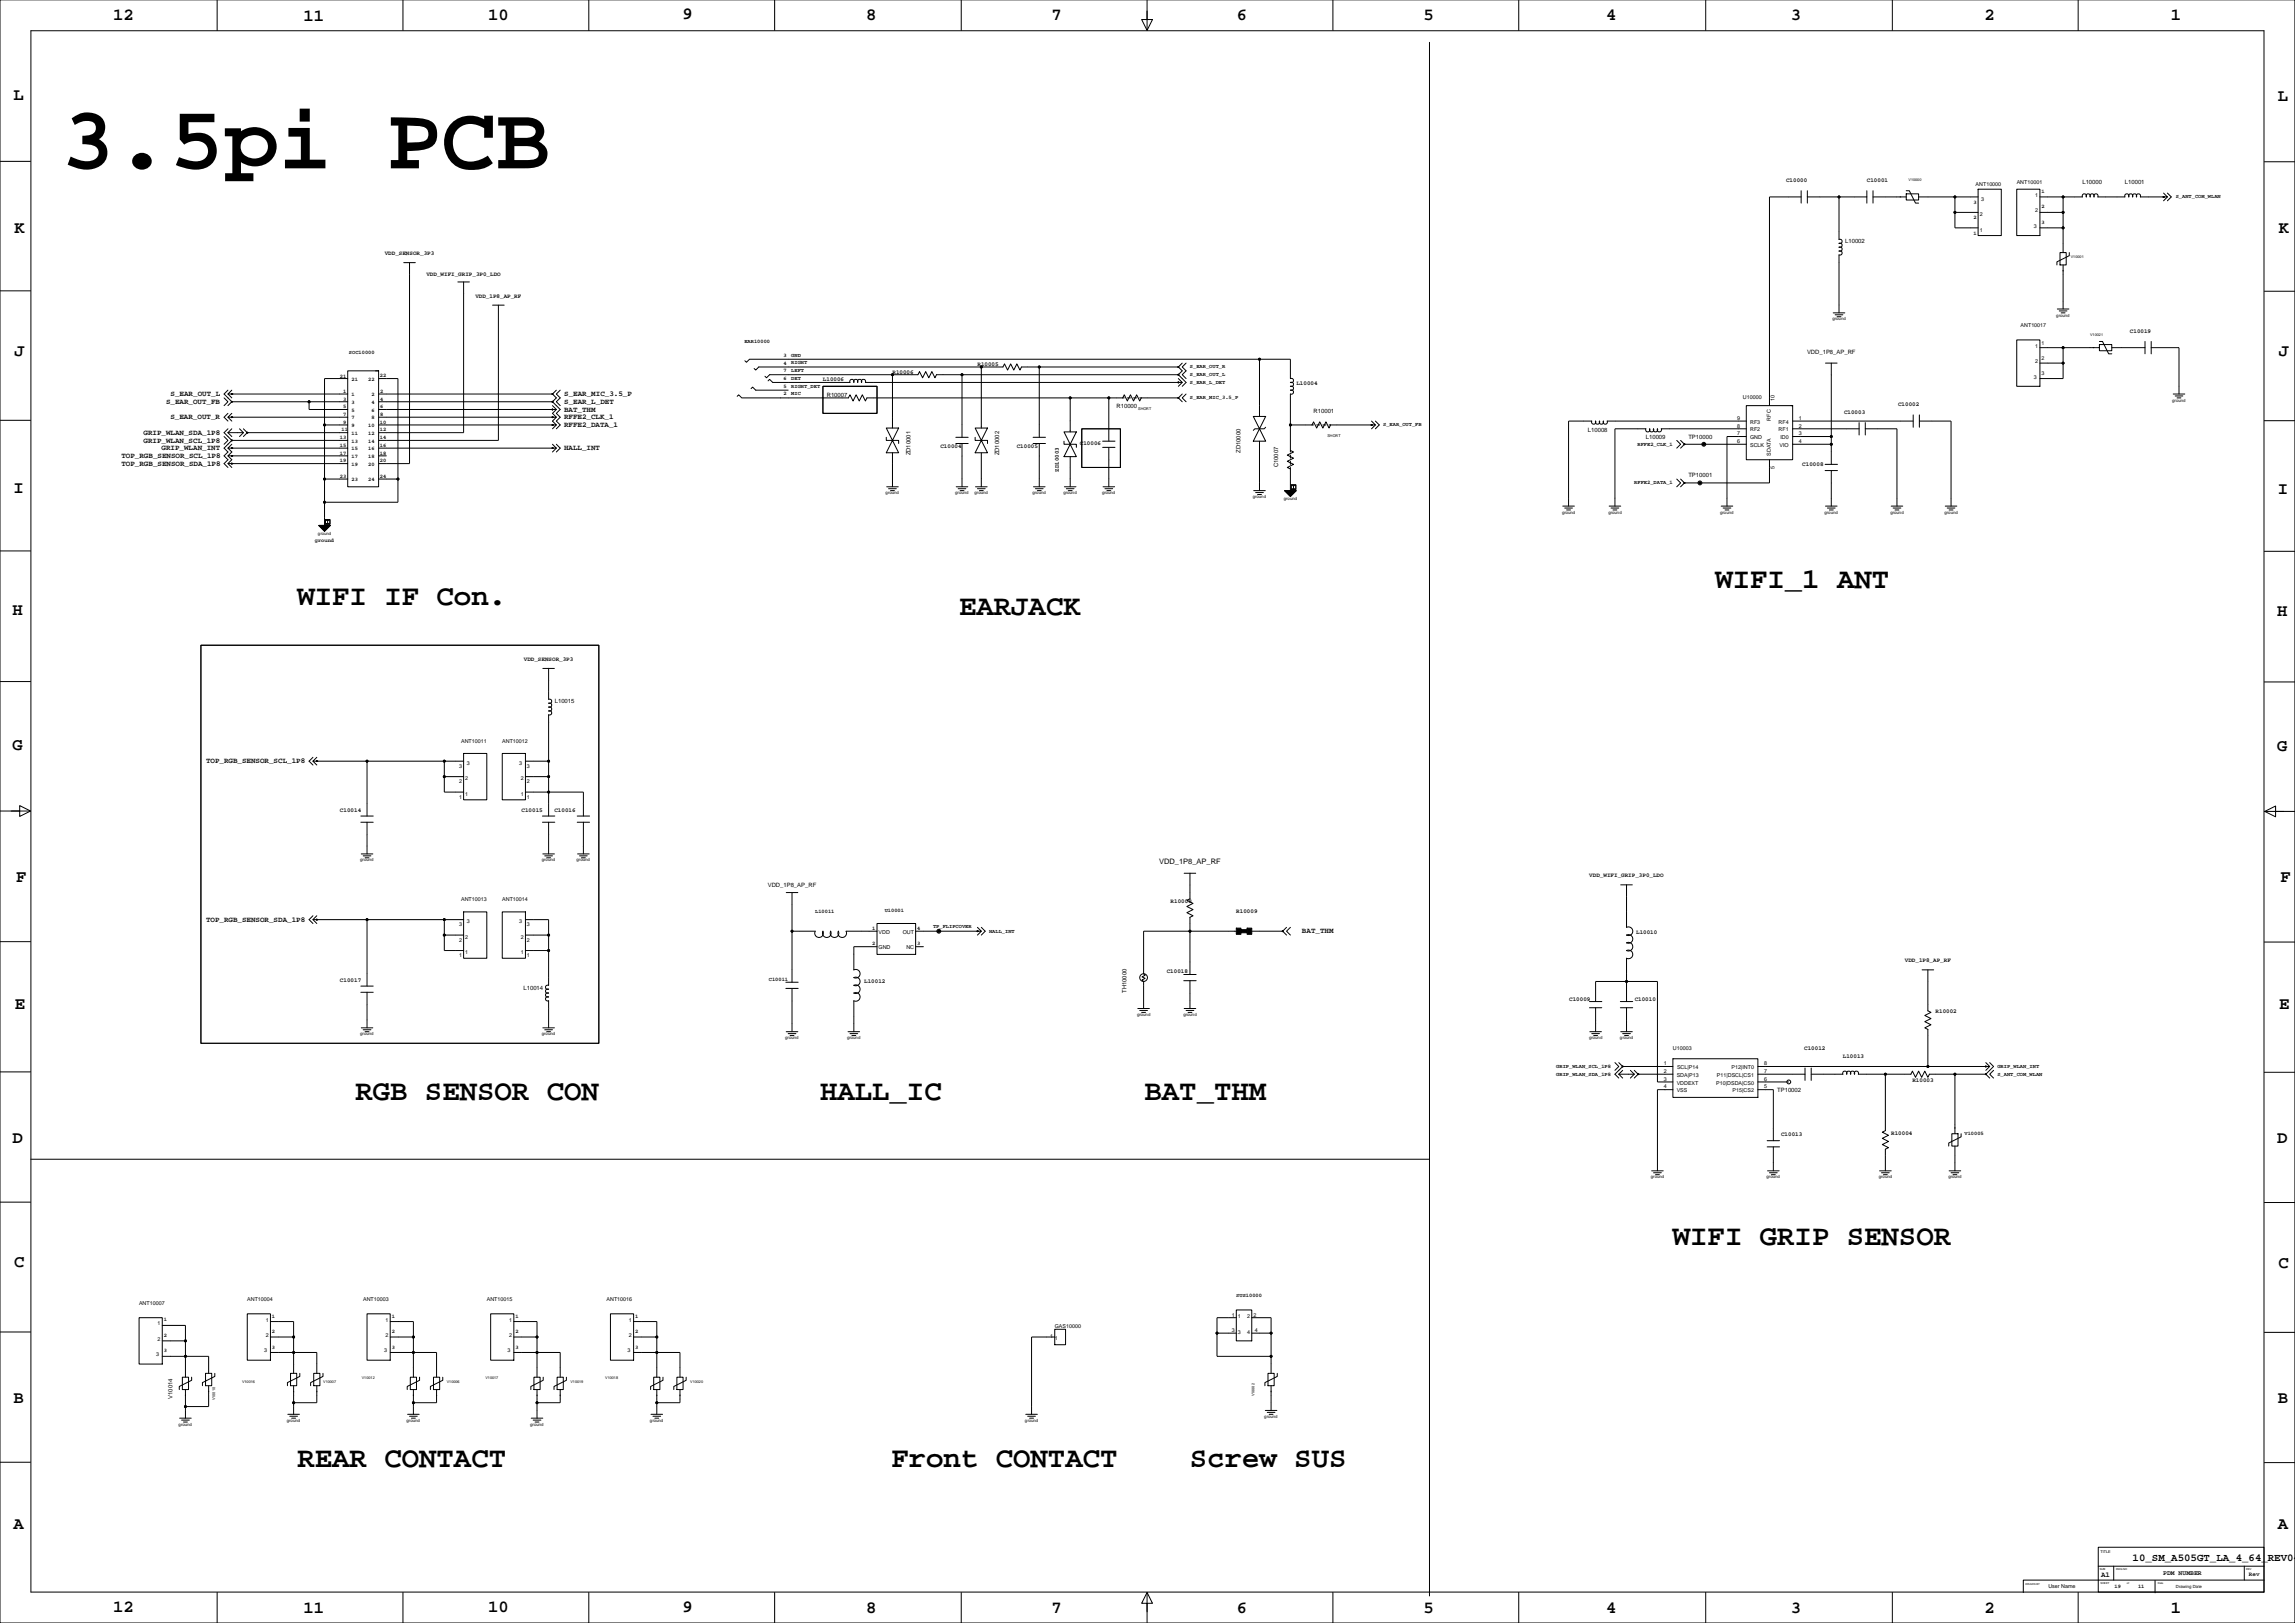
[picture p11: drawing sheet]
<svg xmlns="http://www.w3.org/2000/svg" width="1508mm" height="1066mm" viewBox="0 0 1508 1066" stroke-linecap="round" stroke-linejoin="round" font-family="sans-serif">
<defs><g id="words">
<text font-size="59.6" x="40" y="111">3.5pi PCB</text>
<g font-size="19">
<text x="1128" y="387">WIFI_1 ANT</text>
<text x="196" y="398">WIFI IF Con.</text>
<text x="630" y="404">EARJACK</text>
<text x="234" y="723">RGB SENSOR CON</text>
<text x="539" y="723">HALL_IC</text>
<text x="752" y="723">BAT_THM</text>
<text x="1100" y="818">WIFI GRIP SENSOR</text>
<text x="196" y="964">REAR CONTACT</text>
<text x="586" y="964">Front CONTACT</text>
<text x="782" y="964">Screw SUS</text>
</g>
<g font-size="11.3">
<text x="74" y="13">12</text>
<text x="199" y="13">11</text>
<text x="321" y="13">10</text>
<text x="449" y="13">9</text>
<text x="569" y="13">8</text>
<text x="691" y="13">7</text>
<text x="813" y="13">6</text>
<text x="936" y="13">5</text>
<text x="1056" y="13">4</text>
<text x="1177" y="13">3</text>
<text x="1304" y="13">2</text>
<text x="1427" y="13">1</text>
<text x="9" y="66">L</text>
<text x="1497" y="66">L</text>
<text x="10" y="153">K</text>
<text x="1498" y="153">K</text>
<text x="10" y="234">J</text>
<text x="1498" y="234">J</text>
<text x="9" y="324">I</text>
<text x="1497" y="324">I</text>
<text x="8" y="404">H</text>
<text x="1497" y="405">H</text>
<text x="8" y="493">G</text>
<text x="1497" y="493">G</text>
<text x="11" y="580">F</text>
<text x="1499" y="580">F</text>
<text x="10" y="663">E</text>
<text x="1498" y="663">E</text>
<text x="8" y="751">D</text>
<text x="1497" y="751">D</text>
<text x="9" y="833">C</text>
<text x="1498" y="833">C</text>
<text x="9" y="922">B</text>
<text x="1497" y="922">B</text>
<text x="9" y="1005">A</text>
<text x="1497" y="1005">A</text>
<text x="74" y="1059">12</text>
<text x="199" y="1060">11</text>
<text x="321" y="1059">10</text>
<text x="449" y="1059">9</text>
<text x="569" y="1060">8</text>
<text x="691" y="1060">7</text>
<text x="813" y="1060">6</text>
<text x="936" y="1060">5</text>
<text x="1056" y="1060">4</text>
<text x="1177" y="1060">3</text>
<text x="1304" y="1060">2</text>
<text x="1427" y="1060">1</text>
</g>
<text font-size="7.1" x="1402" y="1026">10_SM_A505GT_LA_4_64_REV04</text>
<g font-size="4.9">
<text x="112" y="260">S_EAR_OUT_L</text>
<text x="371" y="260">S_EAR_MIC_3.5_P</text>
<text x="109" y="265">S_EAR_OUT_FB</text>
<text x="371" y="265">S_EAR_L_DET</text>
<text x="112" y="276">S_EAR_OUT_R</text>
<text x="371" y="276">RFFE2_CLK_1</text>
<text x="371" y="270">BAT_THM</text>
<text x="371" y="281">RFFE2_DATA_1</text>
<text x="94" y="286">GRIP_WLAN_SDA_1P8</text>
<text x="94" y="291">GRIP_WLAN_SCL_1P8</text>
<text x="106" y="296">GRIP_WLAN_INT</text>
<text x="371" y="296">HALL_INT</text>
<text x="80" y="301">TOP_RGB_SENSOR_SCL_1P8</text>
<text x="80" y="306">TOP_RGB_SENSOR_SDA_1P8</text>
<text x="135" y="502">TOP_RGB_SENSOR_SCL_1P8</text>
<text x="762" y="568">VDD_1P8_AP_RF</text>
<text x="135" y="606">TOP_RGB_SENSOR_SDA_1P8</text>
<text x="856" y="613">BAT_THM</text>
<text x="1381" y="1036">A1</text>
</g>
<text font-size="4.2" x="1422" y="1035">PDM NUMBER</text>
<g font-size="3.9">
<text x="1174" y="119">C10000</text>
<text x="1227" y="119">C10001</text>
<text x="1369" y="121">L10000</text>
<text x="1397" y="121">L10001</text>
<text x="1213" y="160">L10002</text>
<text x="253" y="168">VDD_SENSOR_3P3</text>
<text x="280" y="181">VDD_WIFI_GRIP_3P0_LDO</text>
<text x="312" y="196">VDD_1P8_AP_RF</text>
<text x="1400" y="218">C10019</text>
<text x="1188" y="233">VDD_1P8_AP_RF</text>
<text x="587" y="246">R10006</text>
<text x="642" y="240">R10005</text>
<text x="541" y="251">L10006</text>
<text x="852" y="253">L10004</text>
<text x="543" y="261">R10007</text>
<text x="734" y="268">R10000</text>
<text x="1248" y="267">C10002</text>
<text x="863" y="272">R10001</text>
<text x="1212" y="272">C10003</text>
<text x="1044" y="284">L10008</text>
<text x="710" y="292">C10006</text>
<text x="1082" y="289">L10009</text>
<text x="1110" y="288">TP10000</text>
<text x="598" y="299" transform="rotate(-90 598 299)">ZD10001</text>
<text x="618" y="295">C10004</text>
<text x="657" y="299" transform="rotate(-90 657 299)">ZD10002</text>
<text x="668" y="295">C10005</text>
<text x="815" y="298" transform="rotate(-90 815 298)">ZD10000</text>
<text x="696" y="310" transform="rotate(-90 696 310)">ZD10003</text>
<text x="840" y="307" transform="rotate(-90 840 307)">C10007</text>
<text x="1185" y="306">C10008</text>
<text x="1110" y="314">TP10001</text>
<text x="344" y="434">VDD_SENSOR_3P3</text>
<text x="365" y="462">L10015</text>
<text x="223" y="533">C10014</text>
<text x="343" y="533">C10015</text>
<text x="364" y="533">C10016</text>
<text x="1045" y="576">VDD_WIFI_GRIP_3P0_LDO</text>
<text x="505" y="583">VDD_1P8_AP_RF</text>
<text x="769" y="593">R10008</text>
<text x="813" y="600">R10009</text>
<text x="1075" y="614">L10010</text>
<text x="1252" y="632">VDD_1P8_AP_RF</text>
<text x="767" y="639">C10018</text>
<text x="223" y="645">C10017</text>
<text x="568" y="646">L10012</text>
<text x="344" y="651">L10014</text>
<text x="741" y="653" transform="rotate(-90 741 653)">TH10000</text>
<text x="1031" y="658">C10009</text>
<text x="1074" y="658">C10010</text>
<text x="1272" y="665">R10002</text>
<text x="1186" y="690">C10012</text>
<text x="1211" y="695">L10013</text>
<text x="1257" y="711">R10003</text>
<text x="1168" y="717">TP10002</text>
<text x="1171" y="747">C10013</text>
<text x="1243" y="746">R10004</text>
<text x="113" y="919" transform="rotate(-90 113 919)">V10014</text>
<text x="1478" y="1036">Rev</text>
</g>
<g font-size="3.5">
<text x="1299" y="122">ANT10000</text>
<text x="1326" y="121">ANT10001</text>
<text x="1302" y="132">3</text>
<text x="1338" y="129">1</text>
<text x="1342" y="127">1</text>
<text x="1430" y="130">S_ANT_COM_WLAN</text>
<text x="1297" y="134">3</text>
<text x="1342" y="137">2</text>
<text x="1301" y="142">2</text>
<text x="1338" y="140">2</text>
<text x="1297" y="144">2</text>
<text x="1337" y="150">3</text>
<text x="1342" y="147">3</text>
<text x="1297" y="154">1</text>
<text x="1301" y="152">1</text>
<text x="1328" y="215">ANT10017</text>
<text x="489" y="225">EAR10000</text>
<text x="1342" y="226">1</text>
<text x="229" y="233">SOC10000</text>
<text x="1338" y="228">1</text>
<text x="515" y="240">4</text>
<text x="515" y="234">3</text>
<text x="520" y="234">GND</text>
<text x="520" y="240">RIGHT</text>
<text x="1338" y="239">2</text>
<text x="1342" y="237">2</text>
<text x="515" y="245">7</text>
<text x="520" y="245">LEFT</text>
<text x="782" y="242">S_EAR_OUT_R</text>
<text x="223" y="248">21</text>
<text x="231" y="250">21</text>
<text x="242" y="250">22</text>
<text x="250" y="248">22</text>
<text x="515" y="250">6</text>
<text x="520" y="250">DET</text>
<text x="782" y="247">S_EAR_OUT_L</text>
<text x="1337" y="249">3</text>
<text x="1342" y="247">3</text>
<text x="515" y="255">5</text>
<text x="520" y="255">RIGHT_DET</text>
<text x="782" y="252">S_EAR_L_DET</text>
<text x="226" y="263">3</text>
<text x="226" y="258">1</text>
<text x="231" y="260">1</text>
<text x="244" y="260">2</text>
<text x="250" y="263">4</text>
<text x="250" y="258">2</text>
<text x="515" y="260">2</text>
<text x="520" y="260">MIC</text>
<text x="782" y="262">S_EAR_MIC_3.5_P</text>
<text x="1146" y="262">U10000</text>
<text x="1166" y="263" transform="rotate(-90 1166 263)">10</text>
<text x="226" y="268">5</text>
<text x="231" y="265">3</text>
<text x="244" y="265">4</text>
<text x="250" y="268">6</text>
<text x="226" y="273">7</text>
<text x="231" y="271">5</text>
<text x="231" y="276">7</text>
<text x="244" y="271">6</text>
<text x="244" y="276">8</text>
<text x="250" y="273">8</text>
<text x="1142" y="276">9</text>
<text x="1182" y="276">1</text>
<text x="226" y="278">9</text>
<text x="231" y="281">9</text>
<text x="242" y="281">10</text>
<text x="250" y="278">10</text>
<text x="909" y="280">S_EAR_OUT_FB</text>
<text x="1142" y="281">8</text>
<text x="1150" y="278">RF3</text>
<text x="1164" y="276" transform="rotate(-90 1164 276)">RFC</text>
<text x="1169" y="278">RF4</text>
<text x="1182" y="281">2</text>
<text x="224" y="284">11</text>
<text x="231" y="286">11</text>
<text x="242" y="286">12</text>
<text x="250" y="284">12</text>
<text x="1142" y="286">7</text>
<text x="1150" y="283">RF2</text>
<text x="1169" y="283">RF1</text>
<text x="1182" y="286">3</text>
<text x="223" y="289">13</text>
<text x="223" y="294">15</text>
<text x="231" y="291">13</text>
<text x="242" y="291">14</text>
<text x="250" y="294">16</text>
<text x="250" y="289">14</text>
<text x="1076" y="293">RFFE2_CLK_1</text>
<text x="1142" y="291">6</text>
<text x="1150" y="294">SCLK</text>
<text x="1150" y="289">GND</text>
<text x="1170" y="294">VIO</text>
<text x="1170" y="289">ID0</text>
<text x="1182" y="291">4</text>
<text x="223" y="299">17</text>
<text x="231" y="296">15</text>
<text x="242" y="296">16</text>
<text x="250" y="299">18</text>
<text x="1164" y="300" transform="rotate(-90 1164 300)">SDATA</text>
<text x="223" y="304">19</text>
<text x="231" y="301">17</text>
<text x="242" y="301">18</text>
<text x="250" y="304">20</text>
<text x="231" y="306">19</text>
<text x="242" y="306">20</text>
<text x="1166" y="308" transform="rotate(-90 1166 308)">5</text>
<text x="223" y="314">23</text>
<text x="231" y="316">23</text>
<text x="242" y="316">24</text>
<text x="250" y="314">24</text>
<text x="1074" y="318">RFFE2_DATA_1</text>
<text x="207" y="356">ground</text>
<text x="303" y="488">ANT10011</text>
<text x="330" y="488">ANT10012</text>
<text x="307" y="503">3</text>
<text x="341" y="503">3</text>
<text x="302" y="505">3</text>
<text x="346" y="505">3</text>
<text x="302" y="515">2</text>
<text x="306" y="513">2</text>
<text x="342" y="513">2</text>
<text x="346" y="515">2</text>
<text x="302" y="525">1</text>
<text x="306" y="523">1</text>
<text x="342" y="523">1</text>
<text x="346" y="525">1</text>
<text x="303" y="592">ANT10013</text>
<text x="330" y="592">ANT10014</text>
<text x="582" y="599">U10001</text>
<text x="536" y="600">L10011</text>
<text x="302" y="609">3</text>
<text x="307" y="607">3</text>
<text x="341" y="607">3</text>
<text x="346" y="609">3</text>
<text x="573" y="611">1</text>
<text x="603" y="611">4</text>
<text x="613" y="609">TP_FLIPCOVER</text>
<text x="306" y="617">2</text>
<text x="342" y="617">2</text>
<text x="577" y="614">VDD</text>
<text x="593" y="614">OUT</text>
<text x="650" y="613">HALL_INT</text>
<text x="302" y="619">2</text>
<text x="346" y="619">2</text>
<text x="573" y="621">2</text>
<text x="577" y="624">GND</text>
<text x="596" y="624">NC</text>
<text x="603" y="621">3</text>
<text x="302" y="629">1</text>
<text x="306" y="627">1</text>
<text x="342" y="627">1</text>
<text x="346" y="629">1</text>
<text x="505" y="644">C10011</text>
<text x="1100" y="690">U10003</text>
<text x="1023" y="702">GRIP_WLAN_SCL_1P8</text>
<text x="1094" y="700">1</text>
<text x="1160" y="700">8</text>
<text x="1313" y="702">GRIP_WLAN_INT</text>
<text x="1023" y="707">GRIP_WLAN_SDA_1P8</text>
<text x="1094" y="705">2</text>
<text x="1102" y="708">SDA|P13</text>
<text x="1102" y="703">SCL|P14</text>
<text x="1129" y="708">P11|DSCL|CS1</text>
<text x="1138" y="702">P12|INT0</text>
<text x="1160" y="705">7</text>
<text x="1313" y="707">S_ANT_COM_WLAN</text>
<text x="1094" y="710">3</text>
<text x="1102" y="713">VDDEXT</text>
<text x="1128" y="713">P10|DSDA|CS0</text>
<text x="1160" y="710">6</text>
<text x="1094" y="715">4</text>
<text x="1102" y="718">VSS</text>
<text x="1139" y="718">P15|CS2</text>
<text x="1160" y="715">5</text>
<text x="1291" y="746">V10005</text>
<text x="91" y="858">ANT10007</text>
<text x="163" y="855">ANT10004</text>
<text x="239" y="855">ANT10003</text>
<text x="320" y="855">ANT10015</text>
<text x="399" y="855">ANT10016</text>
<text x="813" y="853">SUS10000</text>
<text x="108" y="868">1</text>
<text x="175" y="868">1</text>
<text x="179" y="866">1</text>
<text x="253" y="868">1</text>
<text x="257" y="866">1</text>
<text x="335" y="868">1</text>
<text x="339" y="866">1</text>
<text x="413" y="868">1</text>
<text x="417" y="866">1</text>
<text x="810" y="865">1</text>
<text x="814" y="866">1</text>
<text x="820" y="866">2</text>
<text x="824" y="865">2</text>
<text x="104" y="871">1</text>
<text x="179" y="876">2</text>
<text x="257" y="876">2</text>
<text x="339" y="876">2</text>
<text x="417" y="876">2</text>
<text x="693" y="873">GAS10000</text>
<text x="810" y="875">3</text>
<text x="825" y="875">4</text>
<text x="104" y="881">2</text>
<text x="108" y="878">2</text>
<text x="175" y="879">2</text>
<text x="253" y="879">2</text>
<text x="335" y="879">2</text>
<text x="413" y="879">2</text>
<text x="690" y="879">1</text>
<text x="693" y="880">1</text>
<text x="814" y="876">3</text>
<text x="820" y="876">4</text>
<text x="179" y="886">3</text>
<text x="257" y="886">3</text>
<text x="339" y="886">3</text>
<text x="417" y="886">3</text>
<text x="103" y="891">3</text>
<text x="108" y="889">3</text>
<text x="174" y="889">3</text>
<text x="252" y="889">3</text>
<text x="334" y="889">3</text>
<text x="412" y="889">3</text>
<text x="1346" y="1043">User Name</text>
<text x="1390" y="1044">19</text>
<text x="1405" y="1044">11</text>
</g>
<g font-size="2.8">
<text x="1352" y="208">ground</text>
<text x="1204" y="211">ground</text>
<text x="1428" y="264">ground</text>
<text x="582" y="325">ground</text>
<text x="628" y="325">ground</text>
<text x="641" y="325">ground</text>
<text x="679" y="325">ground</text>
<text x="699" y="325">ground</text>
<text x="724" y="325">ground</text>
<text x="823" y="327">ground</text>
<text x="844" y="329">ground</text>
<text x="1027" y="338">ground</text>
<text x="1057" y="338">ground</text>
<text x="1131" y="338">ground</text>
<text x="1199" y="338">ground</text>
<text x="1243" y="338">ground</text>
<text x="1278" y="338">ground</text>
<text x="209" y="351">ground</text>
<text x="237" y="566">ground</text>
<text x="356" y="566">ground</text>
<text x="379" y="566">ground</text>
<text x="747" y="668">ground</text>
<text x="778" y="668">ground</text>
<text x="237" y="680">ground</text>
<text x="356" y="680">ground</text>
<text x="516" y="683">ground</text>
<text x="557" y="683">ground</text>
<text x="1044" y="683">ground</text>
<text x="1065" y="683">ground</text>
<text x="1085" y="774">ground</text>
<text x="1161" y="774">ground</text>
<text x="1235" y="774">ground</text>
<text x="1281" y="774">ground</text>
<text x="189" y="934">ground</text>
<text x="267" y="934">ground</text>
<text x="427" y="934">ground</text>
<text x="674" y="934">ground</text>
<text x="831" y="932">ground</text>
<text x="117" y="937">ground</text>
<text x="349" y="937">ground</text>
<text x="1430" y="1044">Drawing Date</text>
</g>
<g font-size="2.5">
<text x="1254" y="119">V10000</text>
<text x="1361" y="170">V10001</text>
<text x="1374" y="221">V10021</text>
<text x="748" y="270">SHORT</text>
<text x="873" y="287">SHORT</text>
<text x="159" y="909">V10016</text>
<text x="212" y="909">V10007</text>
<text x="238" y="906">V10012</text>
<text x="294" y="909">V10006</text>
<text x="319" y="906">V10017</text>
<text x="375" y="909">V10019</text>
<text x="398" y="906">V10018</text>
<text x="454" y="909">V10020</text>
<text x="825" y="918" transform="rotate(-90 825 918)">V10002</text>
<text x="141" y="920" transform="rotate(-90 141 920)">V10010</text>
<text x="1381" y="1020">TITLE</text>
</g>
<g font-size="1.8">
<text x="1380" y="1031">SIZE</text>
<text x="1391" y="1032">DWG NO</text>
<text x="1476" y="1031">REV</text>
<text x="1331" y="1042">DRAWN BY</text>
<text x="1381" y="1041">SHEET</text>
<text x="1398" y="1041">of</text>
<text x="1418" y="1041">Date</text>
</g>
<g font-size=".4">
<text x="1421" y="129">.</text>
<text x="774" y="241">.</text>
<text x="774" y="251">.</text>
<text x="774" y="246">.</text>
<text x="152" y="259">.</text>
<text x="363" y="259">.</text>
<text x="774" y="262">.</text>
<text x="152" y="264">.</text>
<text x="363" y="264">.</text>
<text x="363" y="269">.</text>
<text x="152" y="274">.</text>
<text x="363" y="274">.</text>
<text x="363" y="279">.</text>
<text x="901" y="279">.</text>
<text x="163" y="285">.</text>
<text x="153" y="289">.</text>
<text x="1107" y="292">.</text>
<text x="153" y="299">.</text>
<text x="153" y="294">.</text>
<text x="363" y="295">.</text>
<text x="153" y="305">.</text>
<text x="1107" y="317">.</text>
<text x="209" y="500">.</text>
<text x="209" y="604">.</text>
<text x="642" y="612">.</text>
<text x="843" y="612">.</text>
<text x="1066" y="701">.</text>
<text x="1305" y="701">.</text>
<text x="1077" y="706">.</text>
<text x="1305" y="706">.</text>
</g>
</g></defs>
<g fill="none" stroke="#000" stroke-width=".66">
<path d="M0 0v1066h1508v-1066M143 0v20M265 0v20M387 0v20M509 0v20M632 0v20M754 0v20M876 0v20M998 0v20M1121 0v20M1244 0v20M1366 0v20"/>
<path d="M754 7v6h4l-4 7-4-7h4M20 20h1468v1026h-1468zM940 28v1021M0 106h20M1488 106h20M1184 125v8M1184 129h-21v138M1188 129h39M1188 125v8M1209 129v28a1.4 1.4 0 0 1 2 2 1.4 1.4 0 0 1-2 1 1.4 1.4 0 0 1 2 1 1.4 1.4 0 0 1-2 1 1.4 1.4 0 0 1 2 2 1.4 1.4 0 0 1-2 1 1.4 1.4 0 0 1 2 1 1.4 1.4 0 0 1-2 1v39M1227 125v8M1231 125v8"/>
<path d="M1231 129h22M1253 127h8v4h-8zM1253 125h2l4 8h2M1261 129h39M1285 129v21h15M1285 140h15M1300 124h15v31h-15zM1326 124h15v31h-15zM1341 129h28a1.4 1.4 0 0 1 1-2 1.4 1.4 0 0 1 1 2 1.4 1.4 0 0 1 2-2 1.4 1.4 0 0 1 1 2 1.4 1.4 0 0 1 1-2 1.4 1.4 0 0 1 1 2 1.4 1.4 0 0 1 2-2 1.4 1.4 0 0 1 1 2h18a1.4 1.4 0 0 1 1-2 1.4 1.4 0 0 1 1 2 1.4 1.4 0 0 1 1-2 1.4 1.4 0 0 1 2 2 1.4 1.4 0 0 1 1-2 1.4 1.4 0 0 1 1 2M1341 140h15M1356 129v37M1422 129h.1"/>
<path d="M1422 127l3 2h-3M1422 129h-15a1.4 1.4 0 0 0-1-2 1.4 1.4 0 0 0-2 2M1425 127l2 2-2 3M1425 129l-3 3M1341 150h15M265 173h8M269 173v132h-20M1354 166h4v8h-4zM1356 174v29M1360 166v2l-8 4v2M0 191h20M301 185h8"/>
<path d="M305 185v99h-56M1488 191h20M324 201h7M328 201v88h-79M1205 206h8M1206 207h5M1207 208h3M1352 203h8M1354 204h5M1355 206h2M490 237l1 1 2-2h355v13a1.4 1.4 0 0 1 2 1 1.4 1.4 0 0 1-2 1 1.4 1.4 0 0 1 2 2 1.4 1.4 0 0 1-2 1 1.4 1.4 0 0 1 2 1 1.4 1.4 0 0 1-2 1 1.4 1.4 0 0 1 2 2 1.4 1.4 0 0 1-2 1v38M518 236h.1"/>
<path d="M777 239l-2 2 2 3-2 2 5 5-3 3M780 239l-3 2 3 3-3 2 3 3M828 236v38M1200 239h7M1204 239v66M1326 223h15v31h-15zM1341 239h15M1341 228h39M1356 228v21h-15M1380 226h8v4h-8zM1380 224h2l4 9h2M1388 228h22"/>
<path d="M1410 224v9M1414 228h18v31M1414 224v9M150 256l-3 3 5 5-2 3M150 259l2 2M152 259h.1M152 256l-2 3h2M152 259h77M229 249h-16v96M229 244h20v76h-20zM247 244h2M249 259h114"/>
<path d="M249 249h13v81h-49M363 259h.1M366 256l-3 3 3 2-3 3 5 5-2 3 2 2-2 3 2 2-2 3M368 256l-2 3 2 2-2 3 2 3M494 255l1-1 2 2h21M505 250l1-1 2 2h51M541 254h35v18h-35zM559 251a1.4 1.4 0 0 1 1-2 1.4 1.4 0 0 1 1 2 1.4 1.4 0 0 1 1-2 1.4 1.4 0 0 1 2 2 1.4 1.4 0 0 1 1-2 1.4 1.4 0 0 1 1 2 1.4 1.4 0 0 1 2-2 1.4 1.4 0 0 1 1 2M569 251h206M587 246v35M632 246v41M645 241v40"/>
<path d="M683 241v46M775 246h-159l-1 2-2-4-3 4-2-4-2 4-2-4-1 2h-97l-2 2-1-1M775 251h.1M775 246h.1M775 241h.1M775 249l2 2h-2M775 241h-104l-1 2-2-4-2 4-2-4-2 4-2-4-1 2h-160l-2 2-1-1M777 259l-2 2 2 3M777 251l-2 3M780 259l-3 2 3 3M1428 259h8M0 276h20"/>
<path d="M147 261l3 3-3 3M150 272l-3 2 3 3M150 274l2 3M152 274h.1M152 264h.1M152 272l-2 2h2M152 274h77M152 264h77M203 264v5h26M213 279h16M249 279h114M249 274h114"/>
<path d="M249 269h114M249 264h114M363 274h.1M363 279h.1M363 264h.1M363 269h.1M363 267l3 2h-3M366 269l-3 3 3 2h-3M366 274l-3 3 3 2h-3M366 279l-3 3M485 260l1-1 2 2h70l1-2 2 4 2-4 2 4 2-4 2 4 1-2h169M703 261v23"/>
<path d="M729 261v29M738 261l1-2 2 4 2-4 2 4 2-4 2 4 1-2M741 261h2M745 261h2M749 261h26M775 261h.1M824 274h8l-4 8zM848 279h15M862 279l1-2 2 4 2-4 2 4 3-4 2 4 1-2M865 279h2M869 279h3M874 279h27"/>
<path d="M901 279h.1M901 277l3 2h-3M904 277l3 2-3 3M904 279l-3 3M1148 277h-92a1.4 1.4 0 0 1-1 2 1.4 1.4 0 0 1-1-2 1.4 1.4 0 0 1-1 2 1.4 1.4 0 0 1-2-2 1.4 1.4 0 0 1-1 2 1.4 1.4 0 0 1-1-2 1.4 1.4 0 0 1-1 2 1.4 1.4 0 0 1-2-2h-15v56M1148 267h30v35h-30zM1177 267h1M1178 277h80M1222 278v8M1226 278v8M1258 273v8M1262 277h20v56"/>
<path d="M1262 273v8M1430 260h5M1431 261h3M1488 276h20M147 287l3 2-3 3M150 294l2 3-2 3h2M150 300l2 2-2 3h2M150 284h10M150 282l-3 2 5 5-5 5 3 3-3 3 3 2-3 3 3 2M150 284l2 3M152 282l-2 2M152 289h.1"/>
<path d="M152 294h.1M152 300h.1M152 292l-2 2h2M152 294h77M152 289h77M152 300h77M157 282l3 2M160 284l-3 3M160 282l3 2-3 3M163 284h.1M163 284h66M249 294h114"/>
<path d="M249 300h5M363 294h.1M363 292l3 2h-3M366 292l2 2-2 3M366 294l-3 3M583 287v2h8v2M583 281h8l-4 8zM587 289l4 9h-8zM587 298v22M628 287h8M628 291h8M632 291v29"/>
<path d="M641 287v2h8v2M641 281h8l-4 8zM645 289l4 9h-8zM645 298v22M679 291h8M679 287h8M683 291v29M699 290v2h8v2M699 284h8l-4 8zM703 292l4 8h-8zM711 282h25v25h-25zM725 294h8"/>
<path d="M725 290h8M729 294v26M828 282l4 8h-8zM828 290v32M832 281l-1 1h-6l-1 1M848 296l2 1-4 2 4 2-4 2 4 2-4 2 2 1M848 299v2M1102 289l3 3-3 2M1105 289l2 3-2 2M1107 292h.1M1107 292h41M1120 292h.1"/>
<path d="M1148 282h-56a1.4 1.4 0 0 1-1 2 1.4 1.4 0 0 1-2-2 1.4 1.4 0 0 1-1 2 1.4 1.4 0 0 1-1-2 1.4 1.4 0 0 1-1 2 1.4 1.4 0 0 1-2-2 1.4 1.4 0 0 1-1 2 1.4 1.4 0 0 1-1-2h-21v51M1148 287h-13v46M1178 287h26M1178 282h44M1178 292h26M1226 282h21v51M150 305l2 2M152 305h.1M152 305h77M213 315h16M249 315h13M583 320h7"/>
<path d="M629 320h7M641 320h8M679 320h8M700 320h7M703 300v20M725 320h8M848 303v2M848 307v15M849 319h3v3h-3zM849 319h2M850 319v2M1102 315l3 2-3 3"/>
<path d="M1105 315l2 2-2 3M1107 317h.1M1117 317h.1M1163 302v15h-56M1200 309h8M1200 305h8M1204 309v24M584 321h5M585 322h3M630 321h5M631 322h3M642 321h6"/>
<path d="M644 322h2M681 321h5M682 322h2M701 321h5M702 322h3M726 321h5M728 322h2M824 322h8M825 324h5M827 325h2M844 322h8l-4 4zM849 321h2"/>
<path d="M1027 333h8M1028 334h6M1030 335h2M1058 333h7M1059 334h5M1060 335h3M1131 333h8M1133 334h5M1134 335h2M1200 333h7M1201 334h5M1202 335h3"/>
<path d="M1243 333h8M1244 334h5M1246 335h2M1279 333h7M1280 334h5M1281 335h3M210 345h7l-4 4zM214 341h3v3h-3zM214 342h2M214 344h2M215 342v2M0 362h20"/>
<path d="M1488 362h20M132 424h262v262h-262zM357 439h7M361 439v21a1.4 1.4 0 0 1 2 1 1.4 1.4 0 0 1-2 1 1.4 1.4 0 0 1 2 1 1.4 1.4 0 0 1-2 2 1.4 1.4 0 0 1 2 1 1.4 1.4 0 0 1-2 1 1.4 1.4 0 0 1 2 1 1.4 1.4 0 0 1-2 2v66M0 448h20M1488 448h20M206 498l-3 2 3 3M208 498l-2 2h2M305 495h15v31h-15zM330 495h15v31h-15zM206 500l2 3M208 500h.1"/>
<path d="M208 500h97M241 500v36M292 510h13M292 500v20h13M345 510h16M345 500h16M0 533h20M7 533h6v-4l7 4-7 3v-3M237 536h8M345 520h38v16M357 536h8M379 536h9"/>
<path d="M1488 533h20M1496 533v4l-7-4 7-3v3h5M237 540h8M241 540v21M357 540h8M361 540v21M379 540h9M383 540v21M237 561h8M239 562h5M240 564h3M357 561h7"/>
<path d="M358 562h5M359 564h3M380 561h7M381 562h5M382 564h3M778 574h8M782 574v17l-2 1 4 2-4 2 4 2-4 2 4 2-2 1v37M305 599h15v31h-15zM330 599h15v31h-15zM517 586h7M521 586v59M1065 581h8"/>
<path d="M1069 581v28a2.8 2.8 0 0 1 4 3 2.8 2.8 0 0 1-4 2 2.8 2.8 0 0 1 4 3 2.8 2.8 0 0 1-4 2M0 619h20M206 602l-3 2 3 3M206 604l2 3M208 604h.1M208 602l-2 2h2M208 604h97M241 604v44M292 614h13M292 604v21h13M345 604h16v43a1.4 1.4 0 0 0-2 2 1.4 1.4 0 0 0 2 1 1.4 1.4 0 0 0-2 1 1.4 1.4 0 0 0 2 2 1.4 1.4 0 0 0-2 1 1.4 1.4 0 0 0 2 1 1.4 1.4 0 0 0-2 1 1.4 1.4 0 0 0 2 2v17M345 614h16"/>
<path d="M541 612a2.8 2.8 0 0 1-3 4 2.8 2.8 0 0 1-2-4h-15M541 612a2.8 2.8 0 0 0 2 4 2.8 2.8 0 0 0 3-4 2.8 2.8 0 0 0 3 4 2.8 2.8 0 0 0 2-4 2.8 2.8 0 0 0 3 4 2.8 2.8 0 0 0 2-4h20M576 607h26v20h-26zM602 612h40M617 612h.1M642 612h.1M642 609l3 3h-3M645 609l3 3-3 2M645 612l-3 2M813 612h-61v28l1 1-2 1 2 1-2 1 1 1v18M823 612h20M843 612h.1"/>
<path d="M846 609l-3 3 3 2M848 609l-2 3 2 2M1069 620a2.8 2.8 0 0 1 4 2 2.8 2.8 0 0 1-4 3 2.8 2.8 0 0 1 4 2 2.8 2.8 0 0 1-4 3v28M1488 619h20M345 625h16M576 622h-15v15a2.8 2.8 0 0 1 4 3 2.8 2.8 0 0 1-4 2 2.8 2.8 0 0 1 4 3 2.8 2.8 0 0 1-4 2 2.8 2.8 0 0 1 4 3 2.8 2.8 0 0 1-4 3 2.8 2.8 0 0 1 4 2 2.8 2.8 0 0 1-4 3v20M602 622h5M1263 637h8M1267 637v27l2 1-4 2 4 2-4 2 4 2-4 2 2 1v25M237 652h8M237 648h8M241 652v23"/>
<path d="M517 645h8M517 649h8M521 649v29M778 640h8M778 644h8M782 644v19M1045 658h8M1049 658v-13h40v66h11M1065 658h8M237 675h8M239 677h5M240 678h3"/>
<path d="M357 675h7M358 677h5M359 678h3M517 678h7M518 679h5M557 678h8M559 679h5M748 663h7M749 664h5M750 665h3M778 663h8M780 664h5"/>
<path d="M781 665h2M1045 662h8M1045 678h8M1046 679h5M1049 662v16M1065 662h8M1065 678h8M1067 679h5M1069 662v16M519 680h3M560 680h2M1048 680h2"/>
<path d="M1061 698l3 3-3 2M1064 698l3 3-6 5 3 2M1068 680h2M1100 696h.1M1100 696h55v25h-55zM1305 698l3 3h-3M1308 698l2 3-5 5 3 2M0 704h20M1064 706h10M1064 706l3 2M1067 701h.1M1067 703l-3 3"/>
<path d="M1067 701h33M1072 703l2 3M1074 703l3 3-3 2M1074 706l-2 2M1077 706h.1M1077 706h23M1100 716h-11v53M1155 706h31M1155 716h11v34M1155 701h150M1155 711h21M1176 711h.1"/>
<path d="M1186 702v8M1190 706h21a1.4 1.4 0 0 1 2-2 1.4 1.4 0 0 1 1 2 1.4 1.4 0 0 1 1-2 1.4 1.4 0 0 1 1 2 1.4 1.4 0 0 1 2-2 1.4 1.4 0 0 1 1 2 1.4 1.4 0 0 1 1-2 1.4 1.4 0 0 1 1 2h35l1-2 2 4 2-4 2 4 2-4 2 4 1-2h37M1190 702v8M1239 706v37l-2 1 4 2-4 2 4 2-4 2 4 2-2 1v14M1285 706v39M1305 701h.1M1305 706h.1M1308 701l-3 2M1310 703l-2 3 2 2M1488 705h20M1162 754h8M1162 750h8"/>
<path d="M1166 754v15M1283 745h4v8h-4zM1285 753v16M1289 745v2l-8 4v2M20 762h920M1086 769h7M1087 771h5M1088 772h3M1162 769h7M1163 771h5M1164 772h3M1235 769h8"/>
<path d="M1237 771h5M1238 772h3M1281 769h8M1282 771h5M1284 772h2M0 790h20M1488 790h20M0 875h20M91 866h16v30h-16zM107 871h15v34M163 863h15v31h-15zM178 868h15v34"/>
<path d="M178 879h15M241 863h15v31h-15zM256 868h16v37M256 879h16M323 863h15v31h-15zM338 868h15v37M338 879h15M401 863h15v31h-15zM416 868h16v37M416 879h16M693 873h7v11h-7zM693 879h-15v50"/>
<path d="M800 876h13M813 861h10v20h-10zM813 866h-13v25h35M823 866h12v36M823 876h12M1488 875h20M107 891h30v11M107 881h15M178 889h30v13M256 889h31v16M338 889h30v16M416 889h31v16"/>
<path d="M120 905h4v8h-4zM122 913v19M126 905v2l-8 4v2M135 902h4v9h-4zM137 911v13h-15M141 902v2l-8 4v3M191 902h4v9h-4zM193 911v18M197 902v2l-8 4v3M206 902h4v9h-4zM208 911v11h-15M212 902v2l-8 4v3"/>
<path d="M270 905h4v8h-4zM272 913v16M276 905v2l-8 4v2M285 905h4v8h-4zM287 913v9h-15M291 905v2l-8 4v2M351 905h4v8h-4zM353 913v19M357 905v2l-8 4v2M366 905h4v8h-4zM368 913v9h-15M372 905v2l-8 4v2"/>
<path d="M430 905h4v8h-4zM432 913v16M436 905v2l-8 4v2M445 905h4v8h-4zM447 913v9h-15M451 905v2l-8 4v2M833 902h5v9h-5zM835 911v16M840 902v2l-9 4v3M118 932h8M119 933h5M121 934h2"/>
<path d="M189 929h8M190 931h6M192 932h2M268 929h8M269 931h5M270 932h3M349 932h8M350 933h6M352 934h2M428 929h8M429 931h5M430 932h3"/>
<path d="M674 929h8M675 931h6M677 932h2M832 927h7M833 928h5M834 929h3M0 961h20M1488 961h20M1379 1017h109v29h-109zM1379 1029h109M1379 1038h109M1379 1038h-49v8"/>
<path d="M1389 1029v9M1416 1039v8M1475 1029v9M143 1046v20M265 1046v20M387 1046v20M509 1046v20M632 1046v20M754 1053h4l-4-7-4 7h4v6M754 1046v20M876 1046v20M998 1046v20"/>
<path d="M1121 1046v20M1244 1046v20M1366 1046v20"/>
<circle cx="1209" cy="129" r=".6"/>
<circle cx="1285" cy="129" r=".6"/>
<circle cx="1285" cy="140" r=".6"/>
<circle cx="1356" cy="129" r=".6"/>
<circle cx="1356" cy="140" r=".6"/>
<circle cx="1422" cy="129" r=".3"/>
<circle cx="1356" cy="150" r=".6"/>
<circle cx="828" cy="236" r=".6"/>
<circle cx="1356" cy="228" r=".6"/>
<circle cx="1356" cy="239" r=".6"/>
<circle cx="152" cy="259" r=".3"/>
<circle cx="363" cy="259" r=".3"/>
<circle cx="587" cy="246" r=".6"/>
<circle cx="632" cy="246" r=".6"/>
<circle cx="645" cy="241" r=".6"/>
<circle cx="683" cy="241" r=".6"/>
<circle cx="775" cy="251" r=".3"/>
<circle cx="775" cy="241" r=".3"/>
<circle cx="775" cy="246" r=".3"/>
<circle cx="152" cy="264" r=".3"/>
<circle cx="152" cy="274" r=".3"/>
<circle cx="203" cy="264" r=".6"/>
<circle cx="213" cy="279" r=".6"/>
<circle cx="363" cy="264" r=".3"/>
<circle cx="363" cy="269" r=".3"/>
<circle cx="363" cy="274" r=".3"/>
<circle cx="363" cy="279" r=".3"/>
<circle cx="703" cy="261" r=".6"/>
<circle cx="729" cy="261" r=".6"/>
<circle cx="775" cy="261" r=".3"/>
<circle cx="848" cy="279" r=".6"/>
<circle cx="901" cy="279" r=".3"/>
<circle cx="152" cy="300" r=".3"/>
<circle cx="152" cy="289" r=".3"/>
<circle cx="152" cy="294" r=".3"/>
<circle cx="163" cy="284" r=".3"/>
<circle cx="363" cy="294" r=".3"/>
<circle cx="1107" cy="292" r=".3"/>
<circle cx="1120" cy="292" r="1.3"/>
<circle cx="1120" cy="292" r=".6"/>
<circle cx="1204" cy="292" r=".6"/>
<circle cx="1204" cy="287" r=".6"/>
<circle cx="152" cy="305" r=".3"/>
<circle cx="213" cy="315" r=".6"/>
<circle cx="262" cy="315" r=".6"/>
<circle cx="1107" cy="317" r=".3"/>
<circle cx="1117" cy="317" r=".6"/>
<circle cx="1117" cy="317" r="1.3"/>
<circle cx="213" cy="330" r=".6"/>
<circle cx="208" cy="500" r=".3"/>
<circle cx="241" cy="500" r=".6"/>
<circle cx="292" cy="500" r=".6"/>
<circle cx="292" cy="510" r=".6"/>
<circle cx="361" cy="500" r=".6"/>
<circle cx="361" cy="510" r=".6"/>
<circle cx="361" cy="520" r=".6"/>
<circle cx="208" cy="604" r=".3"/>
<circle cx="241" cy="604" r=".6"/>
<circle cx="292" cy="614" r=".6"/>
<circle cx="292" cy="604" r=".6"/>
<circle cx="361" cy="614" r=".6"/>
<circle cx="521" cy="612" r=".6"/>
<circle cx="617" cy="612" r=".6"/>
<circle cx="617" cy="612" r="1.3"/>
<circle cx="642" cy="612" r=".3"/>
<circle cx="782" cy="612" r=".6"/>
<circle cx="843" cy="612" r=".3"/>
<circle cx="361" cy="625" r=".6"/>
<circle cx="752" cy="642" r="2.5"/>
<circle cx="1069" cy="645" r=".6"/>
<circle cx="1067" cy="701" r=".3"/>
<circle cx="1077" cy="706" r=".3"/>
<circle cx="1176" cy="711" r="1.3"/>
<circle cx="1239" cy="706" r=".6"/>
<circle cx="1267" cy="701" r=".6"/>
<circle cx="1285" cy="706" r=".6"/>
<circle cx="1305" cy="701" r=".3"/>
<circle cx="1305" cy="706" r=".3"/>
<circle cx="193" cy="879" r=".6"/>
<circle cx="272" cy="879" r=".6"/>
<circle cx="353" cy="879" r=".6"/>
<circle cx="432" cy="879" r=".6"/>
<circle cx="800" cy="876" r=".6"/>
<circle cx="835" cy="876" r=".6"/>
<circle cx="122" cy="881" r=".6"/>
<circle cx="122" cy="891" r=".6"/>
<circle cx="193" cy="889" r=".6"/>
<circle cx="272" cy="889" r=".6"/>
<circle cx="353" cy="889" r=".6"/>
<circle cx="432" cy="889" r=".6"/>
<circle cx="835" cy="891" r=".6"/>
<circle cx="122" cy="924" r=".6"/>
<circle cx="193" cy="922" r=".6"/>
<circle cx="272" cy="922" r=".6"/>
<circle cx="353" cy="922" r=".6"/>
<circle cx="432" cy="922" r=".6"/>
</g>
<g fill="#000" stroke="#000" stroke-width=".66">
<path d="M844 322h8l-4 4z" fill-rule="evenodd"/>
<path d="M210 345h7l-4 4z" fill-rule="evenodd"/>
<path d="M813 610h3v4h-3z" fill-rule="evenodd"/>
<path d="M816 611h4v2h-4z" fill-rule="evenodd"/>
<path d="M820 610h3v4h-3z" fill-rule="evenodd"/>
<circle cx="1209" cy="129" r=".6"/>
<circle cx="1285" cy="129" r=".6"/>
<circle cx="1285" cy="140" r=".6"/>
<circle cx="1356" cy="129" r=".6"/>
<circle cx="1356" cy="140" r=".6"/>
<circle cx="1422" cy="129" r=".3"/>
<circle cx="1356" cy="150" r=".6"/>
<circle cx="828" cy="236" r=".6"/>
<circle cx="1356" cy="228" r=".6"/>
<circle cx="1356" cy="239" r=".6"/>
<circle cx="152" cy="259" r=".3"/>
<circle cx="363" cy="259" r=".3"/>
<circle cx="587" cy="246" r=".6"/>
<circle cx="632" cy="246" r=".6"/>
<circle cx="645" cy="241" r=".6"/>
<circle cx="683" cy="241" r=".6"/>
<circle cx="775" cy="251" r=".3"/>
<circle cx="775" cy="241" r=".3"/>
<circle cx="775" cy="246" r=".3"/>
<circle cx="152" cy="264" r=".3"/>
<circle cx="152" cy="274" r=".3"/>
<circle cx="203" cy="264" r=".6"/>
<circle cx="213" cy="279" r=".6"/>
<circle cx="363" cy="264" r=".3"/>
<circle cx="363" cy="269" r=".3"/>
<circle cx="363" cy="274" r=".3"/>
<circle cx="363" cy="279" r=".3"/>
<circle cx="703" cy="261" r=".6"/>
<circle cx="729" cy="261" r=".6"/>
<circle cx="775" cy="261" r=".3"/>
<circle cx="848" cy="279" r=".6"/>
<circle cx="901" cy="279" r=".3"/>
<circle cx="152" cy="300" r=".3"/>
<circle cx="152" cy="289" r=".3"/>
<circle cx="152" cy="294" r=".3"/>
<circle cx="163" cy="284" r=".3"/>
<circle cx="363" cy="294" r=".3"/>
<circle cx="1107" cy="292" r=".3"/>
<circle cx="1120" cy="292" r=".6"/>
<circle cx="1204" cy="292" r=".6"/>
<circle cx="1204" cy="287" r=".6"/>
<circle cx="152" cy="305" r=".3"/>
<circle cx="213" cy="315" r=".6"/>
<circle cx="262" cy="315" r=".6"/>
<circle cx="1107" cy="317" r=".3"/>
<circle cx="1117" cy="317" r=".6"/>
<circle cx="213" cy="330" r=".6"/>
<circle cx="208" cy="500" r=".3"/>
<circle cx="241" cy="500" r=".6"/>
<circle cx="292" cy="500" r=".6"/>
<circle cx="292" cy="510" r=".6"/>
<circle cx="361" cy="500" r=".6"/>
<circle cx="361" cy="510" r=".6"/>
<circle cx="361" cy="520" r=".6"/>
<circle cx="208" cy="604" r=".3"/>
<circle cx="241" cy="604" r=".6"/>
<circle cx="292" cy="614" r=".6"/>
<circle cx="292" cy="604" r=".6"/>
<circle cx="361" cy="614" r=".6"/>
<circle cx="521" cy="612" r=".6"/>
<circle cx="617" cy="612" r=".6"/>
<circle cx="642" cy="612" r=".3"/>
<circle cx="782" cy="612" r=".6"/>
<circle cx="843" cy="612" r=".3"/>
<circle cx="361" cy="625" r=".6"/>
<circle cx="1069" cy="645" r=".6"/>
<circle cx="1067" cy="701" r=".3"/>
<circle cx="1077" cy="706" r=".3"/>
<circle cx="1239" cy="706" r=".6"/>
<circle cx="1267" cy="701" r=".6"/>
<circle cx="1285" cy="706" r=".6"/>
<circle cx="1305" cy="701" r=".3"/>
<circle cx="1305" cy="706" r=".3"/>
<circle cx="193" cy="879" r=".6"/>
<circle cx="272" cy="879" r=".6"/>
<circle cx="353" cy="879" r=".6"/>
<circle cx="432" cy="879" r=".6"/>
<circle cx="800" cy="876" r=".6"/>
<circle cx="835" cy="876" r=".6"/>
<circle cx="122" cy="881" r=".6"/>
<circle cx="122" cy="891" r=".6"/>
<circle cx="193" cy="889" r=".6"/>
<circle cx="272" cy="889" r=".6"/>
<circle cx="353" cy="889" r=".6"/>
<circle cx="432" cy="889" r=".6"/>
<circle cx="835" cy="891" r=".6"/>
<circle cx="122" cy="924" r=".6"/>
<circle cx="193" cy="922" r=".6"/>
<circle cx="272" cy="922" r=".6"/>
<circle cx="353" cy="922" r=".6"/>
<circle cx="432" cy="922" r=".6"/>
</g>
<use href="#words"/>
</svg>
